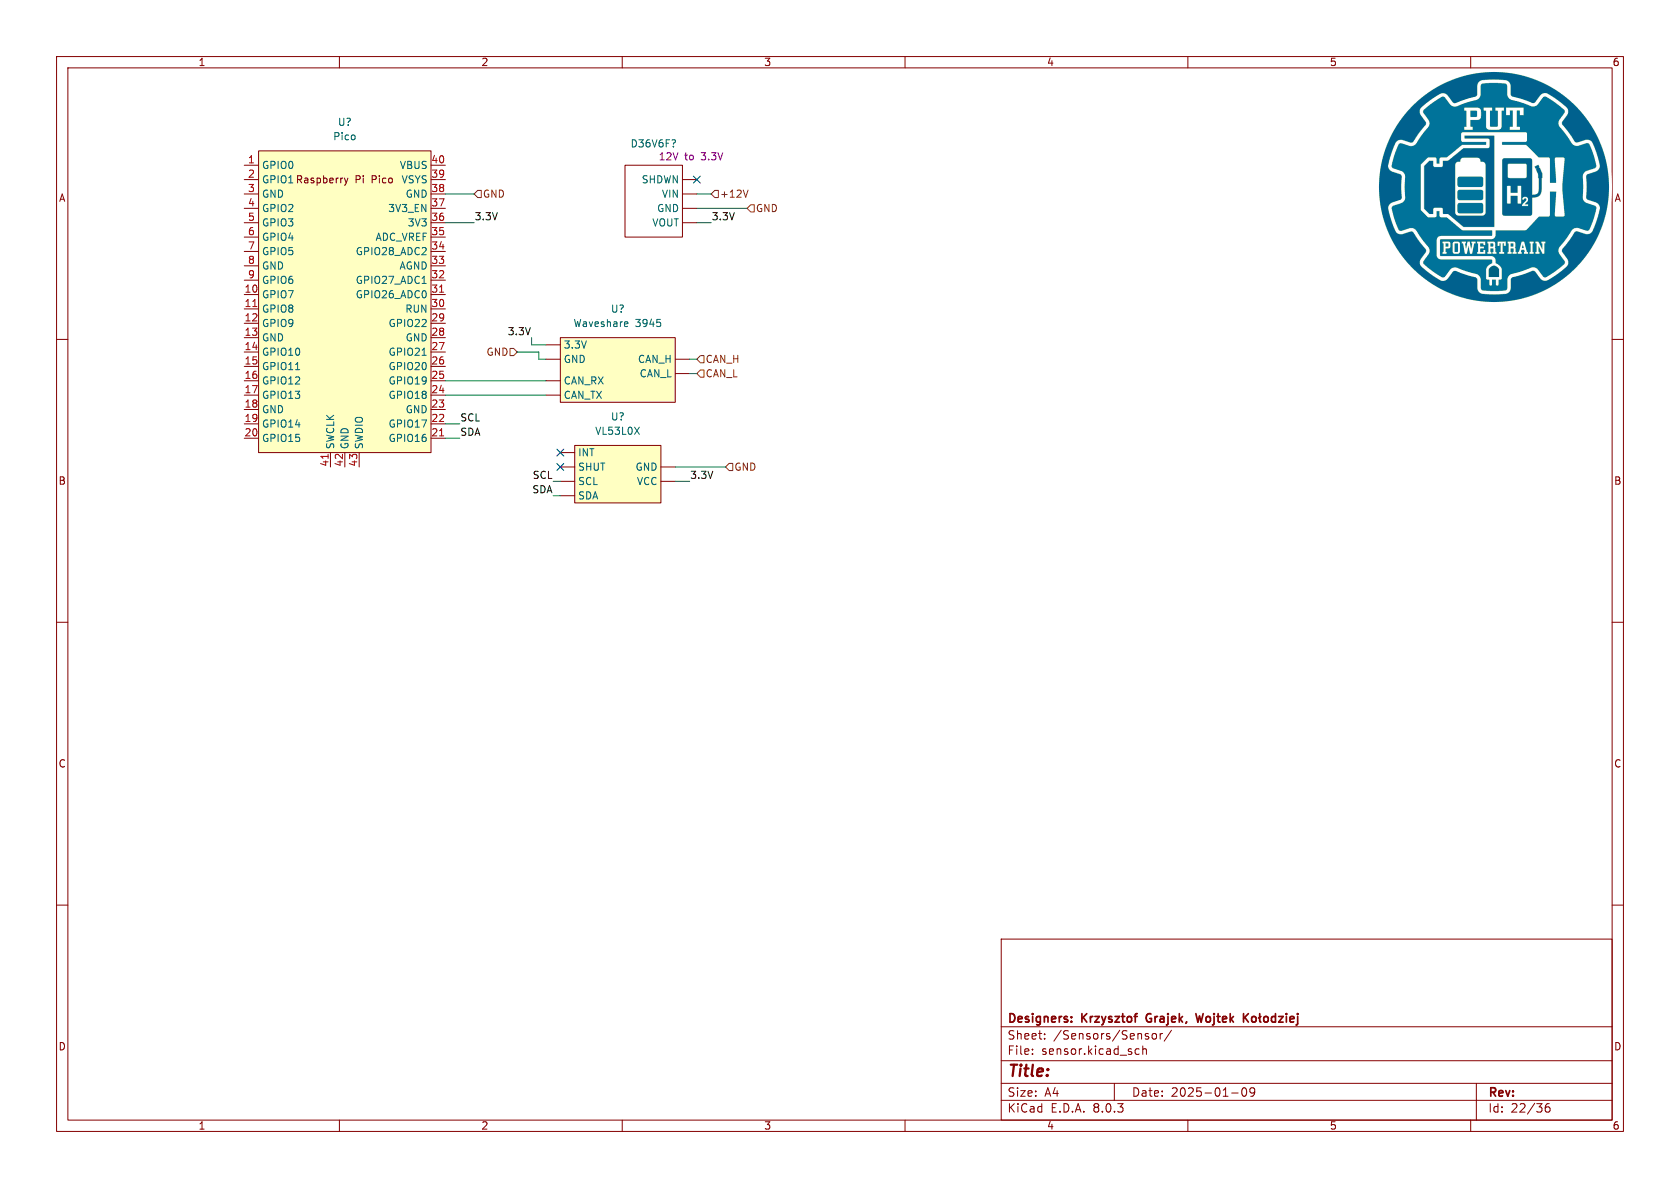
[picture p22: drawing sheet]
(kicad_sch
 (version 20231120)
 (generator "eeschema")
 (generator_version "8.0")
 (paper "A4")
 (title_block
  (date "2025-01-09")
  (company "Designers: Krzysztof Grajek, Wojtek Kołodziej"))
 (lib_symbols
  (symbol "New_Library_0:Pico" (exclude_from_sim no) (in_bom yes) (on_board yes)
   (property "Reference" "U" (at -13.97 27.94 0) (effects (font (size 1.27 1.27))))
   (property "Value" "Pico" (at 0 19.05 0) (effects (font (size 1.27 1.27))))
   (property "Footprint" "RPi_Pico:RPi_Pico_SMD_TH" (at 0 0 90) (effects (font (size 1.27 1.27)) (hide yes)))
   (property "Datasheet" "" (at 0 0 0) (effects (font (size 1.27 1.27)) (hide yes)))
   (property "Description" "" (at 0 0 0) (effects (font (size 1.27 1.27)) (hide yes)))
   (symbol "Pico_0_0"
    (text "Raspberry Pi Pico" (at 0 21.59 0) (effects (font (size 1.27 1.27)))))
   (symbol "Pico_0_1"
    (rectangle (start -15.24 26.67) (end 15.24 -26.67) (stroke (width 0) (type default)) (fill (type background))))
   (symbol "Pico_1_1"
    (pin bidirectional line (at -17.78 24.13 0) (length 2.54) (name "GPIO0" (effects (font (size 1.27 1.27)))) (number "1" (effects (font (size 1.27 1.27)))))
    (pin bidirectional line (at -17.78 1.27 0) (length 2.54) (name "GPIO7" (effects (font (size 1.27 1.27)))) (number "10" (effects (font (size 1.27 1.27)))))
    (pin bidirectional line (at -17.78 -1.27 0) (length 2.54) (name "GPIO8" (effects (font (size 1.27 1.27)))) (number "11" (effects (font (size 1.27 1.27)))))
    (pin bidirectional line (at -17.78 -3.81 0) (length 2.54) (name "GPIO9" (effects (font (size 1.27 1.27)))) (number "12" (effects (font (size 1.27 1.27)))))
    (pin power_in line (at -17.78 -6.35 0) (length 2.54) (name "GND" (effects (font (size 1.27 1.27)))) (number "13" (effects (font (size 1.27 1.27)))))
    (pin bidirectional line (at -17.78 -8.89 0) (length 2.54) (name "GPIO10" (effects (font (size 1.27 1.27)))) (number "14" (effects (font (size 1.27 1.27)))))
    (pin bidirectional line (at -17.78 -11.43 0) (length 2.54) (name "GPIO11" (effects (font (size 1.27 1.27)))) (number "15" (effects (font (size 1.27 1.27)))))
    (pin bidirectional line (at -17.78 -13.97 0) (length 2.54) (name "GPIO12" (effects (font (size 1.27 1.27)))) (number "16" (effects (font (size 1.27 1.27)))))
    (pin bidirectional line (at -17.78 -16.51 0) (length 2.54) (name "GPIO13" (effects (font (size 1.27 1.27)))) (number "17" (effects (font (size 1.27 1.27)))))
    (pin power_in line (at -17.78 -19.05 0) (length 2.54) (name "GND" (effects (font (size 1.27 1.27)))) (number "18" (effects (font (size 1.27 1.27)))))
    (pin bidirectional line (at -17.78 -21.59 0) (length 2.54) (name "GPIO14" (effects (font (size 1.27 1.27)))) (number "19" (effects (font (size 1.27 1.27)))))
    (pin bidirectional line (at -17.78 21.59 0) (length 2.54) (name "GPIO1" (effects (font (size 1.27 1.27)))) (number "2" (effects (font (size 1.27 1.27)))))
    (pin bidirectional line (at -17.78 -24.13 0) (length 2.54) (name "GPIO15" (effects (font (size 1.27 1.27)))) (number "20" (effects (font (size 1.27 1.27)))))
    (pin bidirectional line (at 17.78 -24.13 180) (length 2.54) (name "GPIO16" (effects (font (size 1.27 1.27)))) (number "21" (effects (font (size 1.27 1.27)))))
    (pin bidirectional line (at 17.78 -21.59 180) (length 2.54) (name "GPIO17" (effects (font (size 1.27 1.27)))) (number "22" (effects (font (size 1.27 1.27)))))
    (pin power_in line (at 17.78 -19.05 180) (length 2.54) (name "GND" (effects (font (size 1.27 1.27)))) (number "23" (effects (font (size 1.27 1.27)))))
    (pin bidirectional line (at 17.78 -16.51 180) (length 2.54) (name "GPIO18" (effects (font (size 1.27 1.27)))) (number "24" (effects (font (size 1.27 1.27)))))
    (pin bidirectional line (at 17.78 -13.97 180) (length 2.54) (name "GPIO19" (effects (font (size 1.27 1.27)))) (number "25" (effects (font (size 1.27 1.27)))))
    (pin bidirectional line (at 17.78 -11.43 180) (length 2.54) (name "GPIO20" (effects (font (size 1.27 1.27)))) (number "26" (effects (font (size 1.27 1.27)))))
    (pin bidirectional line (at 17.78 -8.89 180) (length 2.54) (name "GPIO21" (effects (font (size 1.27 1.27)))) (number "27" (effects (font (size 1.27 1.27)))))
    (pin power_in line (at 17.78 -6.35 180) (length 2.54) (name "GND" (effects (font (size 1.27 1.27)))) (number "28" (effects (font (size 1.27 1.27)))))
    (pin bidirectional line (at 17.78 -3.81 180) (length 2.54) (name "GPIO22" (effects (font (size 1.27 1.27)))) (number "29" (effects (font (size 1.27 1.27)))))
    (pin power_in line (at -17.78 19.05 0) (length 2.54) (name "GND" (effects (font (size 1.27 1.27)))) (number "3" (effects (font (size 1.27 1.27)))))
    (pin input line (at 17.78 -1.27 180) (length 2.54) (name "RUN" (effects (font (size 1.27 1.27)))) (number "30" (effects (font (size 1.27 1.27)))))
    (pin bidirectional line (at 17.78 1.27 180) (length 2.54) (name "GPIO26_ADC0" (effects (font (size 1.27 1.27)))) (number "31" (effects (font (size 1.27 1.27)))))
    (pin bidirectional line (at 17.78 3.81 180) (length 2.54) (name "GPIO27_ADC1" (effects (font (size 1.27 1.27)))) (number "32" (effects (font (size 1.27 1.27)))))
    (pin power_in line (at 17.78 6.35 180) (length 2.54) (name "AGND" (effects (font (size 1.27 1.27)))) (number "33" (effects (font (size 1.27 1.27)))))
    (pin bidirectional line (at 17.78 8.89 180) (length 2.54) (name "GPIO28_ADC2" (effects (font (size 1.27 1.27)))) (number "34" (effects (font (size 1.27 1.27)))))
    (pin power_in line (at 17.78 11.43 180) (length 2.54) (name "ADC_VREF" (effects (font (size 1.27 1.27)))) (number "35" (effects (font (size 1.27 1.27)))))
    (pin power_in line (at 17.78 13.97 180) (length 2.54) (name "3V3" (effects (font (size 1.27 1.27)))) (number "36" (effects (font (size 1.27 1.27)))))
    (pin input line (at 17.78 16.51 180) (length 2.54) (name "3V3_EN" (effects (font (size 1.27 1.27)))) (number "37" (effects (font (size 1.27 1.27)))))
    (pin bidirectional line (at 17.78 19.05 180) (length 2.54) (name "GND" (effects (font (size 1.27 1.27)))) (number "38" (effects (font (size 1.27 1.27)))))
    (pin power_in line (at 17.78 21.59 180) (length 2.54) (name "VSYS" (effects (font (size 1.27 1.27)))) (number "39" (effects (font (size 1.27 1.27)))))
    (pin bidirectional line (at -17.78 16.51 0) (length 2.54) (name "GPIO2" (effects (font (size 1.27 1.27)))) (number "4" (effects (font (size 1.27 1.27)))))
    (pin power_in line (at 17.78 24.13 180) (length 2.54) (name "VBUS" (effects (font (size 1.27 1.27)))) (number "40" (effects (font (size 1.27 1.27)))))
    (pin input line (at -2.54 -29.21 90) (length 2.54) (name "SWCLK" (effects (font (size 1.27 1.27)))) (number "41" (effects (font (size 1.27 1.27)))))
    (pin power_in line (at 0 -29.21 90) (length 2.54) (name "GND" (effects (font (size 1.27 1.27)))) (number "42" (effects (font (size 1.27 1.27)))))
    (pin bidirectional line (at 2.54 -29.21 90) (length 2.54) (name "SWDIO" (effects (font (size 1.27 1.27)))) (number "43" (effects (font (size 1.27 1.27)))))
    (pin bidirectional line (at -17.78 13.97 0) (length 2.54) (name "GPIO3" (effects (font (size 1.27 1.27)))) (number "5" (effects (font (size 1.27 1.27)))))
    (pin bidirectional line (at -17.78 11.43 0) (length 2.54) (name "GPIO4" (effects (font (size 1.27 1.27)))) (number "6" (effects (font (size 1.27 1.27)))))
    (pin bidirectional line (at -17.78 8.89 0) (length 2.54) (name "GPIO5" (effects (font (size 1.27 1.27)))) (number "7" (effects (font (size 1.27 1.27)))))
    (pin power_in line (at -17.78 6.35 0) (length 2.54) (name "GND" (effects (font (size 1.27 1.27)))) (number "8" (effects (font (size 1.27 1.27)))))
    (pin bidirectional line (at -17.78 3.81 0) (length 2.54) (name "GPIO6" (effects (font (size 1.27 1.27)))) (number "9" (effects (font (size 1.27 1.27)))))))
  (symbol "New_Library_0:StepDown" (exclude_from_sim no) (in_bom yes) (on_board yes)
   (property "Reference" "D36V6F5" (at 0 7.62 0) (effects (font (size 1.27 1.27))))
   (property "Value" "" (at -1.27 1.27 0) (effects (font (size 1.27 1.27))))
   (property "Footprint" "" (at -1.27 1.27 0) (effects (font (size 1.27 1.27)) (hide yes)))
   (property "Datasheet" "" (at -1.27 1.27 0) (effects (font (size 1.27 1.27)) (hide yes)))
   (property "Description" "" (at -1.27 1.27 0) (effects (font (size 1.27 1.27)) (hide yes)))
   (symbol "StepDown_0_1"
    (rectangle (start -5.08 6.35) (end 5.08 -6.35) (stroke (width 0) (type default)) (fill (type none))))
   (symbol "StepDown_1_1"
    (pin input line (at 7.62 -1.27 180) (length 2.54) (name "GND" (effects (font (size 1.27 1.27)))) (number "" (effects (font (size 1.27 1.27)))))
    (pin input line (at 7.62 3.81 180) (length 2.54) (name "SHDWN" (effects (font (size 1.27 1.27)))) (number "" (effects (font (size 1.27 1.27)))))
    (pin input line (at 7.62 1.27 180) (length 2.54) (name "VIN" (effects (font (size 1.27 1.27)))) (number "" (effects (font (size 1.27 1.27)))))
    (pin input line (at 7.62 -3.81 180) (length 2.54) (name "VOUT" (effects (font (size 1.27 1.27)))) (number "" (effects (font (size 1.27 1.27)))))))
  (symbol "New_Library_0:VL53L0X" (exclude_from_sim no) (in_bom yes) (on_board yes)
   (property "Reference" "U" (at 0 6.096 0) (effects (font (size 1.27 1.27))))
   (property "Value" "VL53L0X" (at 6.35 6.35 0) (effects (font (size 1.27 1.27))))
   (property "Footprint" "" (at 0 8.636 0) (effects (font (size 1.27 1.27)) (hide yes)))
   (property "Datasheet" "" (at 0 8.636 0) (effects (font (size 1.27 1.27)) (hide yes)))
   (property "Description" "" (at 0 8.636 0) (effects (font (size 1.27 1.27)) (hide yes)))
   (symbol "VL53L0X_1_1"
    (rectangle (start -7.62 5.08) (end 7.62 -5.08) (stroke (width 0) (type default)) (fill (type background)))
    (pin power_in line (at -10.16 -1.27 0) (length 2.54) (name "GND" (effects (font (size 1.27 1.27)))) (number "" (effects (font (size 1.27 1.27)))))
    (pin bidirectional line (at 10.16 -3.81 180) (length 2.54) (name "INT" (effects (font (size 1.27 1.27)))) (number "" (effects (font (size 1.27 1.27)))))
    (pin bidirectional line (at 10.16 1.27 180) (length 2.54) (name "SCL" (effects (font (size 1.27 1.27)))) (number "" (effects (font (size 1.27 1.27)))))
    (pin bidirectional line (at 10.16 3.81 180) (length 2.54) (name "SDA" (effects (font (size 1.27 1.27)))) (number "" (effects (font (size 1.27 1.27)))))
    (pin bidirectional line (at 10.16 -1.27 180) (length 2.54) (name "SHUT" (effects (font (size 1.27 1.27)))) (number "" (effects (font (size 1.27 1.27)))))
    (pin power_out line (at -10.16 1.27 0) (length 2.54) (name "VCC" (effects (font (size 1.27 1.27)))) (number "" (effects (font (size 1.27 1.27)))))))
  (symbol "New_Library_0:Waveshare_3945" (exclude_from_sim no) (in_bom yes) (on_board yes)
   (property "Reference" "U" (at 0 6.858 0) (effects (font (size 1.27 1.27))))
   (property "Value" "Waveshare 3945" (at 8.636 6.858 0) (effects (font (size 1.27 1.27))))
   (property "Footprint" "" (at 0 5.08 0) (effects (font (size 1.27 1.27)) (hide yes)))
   (property "Datasheet" "" (at 0 5.08 0) (effects (font (size 1.27 1.27)) (hide yes)))
   (property "Description" "" (at 0 5.08 0) (effects (font (size 1.27 1.27)) (hide yes)))
   (symbol "Waveshare_3945_1_1"
    (rectangle (start -10.16 5.08) (end 10.16 -6.35) (stroke (width 0) (type default)) (fill (type background)))
    (pin power_in line (at -12.7 3.81 0) (length 2.54) (name "3.3V" (effects (font (size 1.27 1.27)))) (number "" (effects (font (size 1.27 1.27)))))
    (pin bidirectional line (at 12.7 1.27 180) (length 2.54) (name "CAN_H" (effects (font (size 1.27 1.27)))) (number "" (effects (font (size 1.27 1.27)))))
    (pin bidirectional line (at 12.7 -1.27 180) (length 2.54) (name "CAN_L" (effects (font (size 1.27 1.27)))) (number "" (effects (font (size 1.27 1.27)))))
    (pin input line (at -12.7 -2.54 0) (length 2.54) (name "CAN_RX" (effects (font (size 1.27 1.27)))) (number "" (effects (font (size 1.27 1.27)))))
    (pin output line (at -12.7 -5.08 0) (length 2.54) (name "CAN_TX" (effects (font (size 1.27 1.27)))) (number "" (effects (font (size 1.27 1.27)))))
    (pin power_in line (at -12.7 1.27 0) (length 2.54) (name "GND" (effects (font (size 1.27 1.27)))) (number "" (effects (font (size 1.27 1.27))))))))
 (no_connect
  (at 99.06 82.55))
 (no_connect
  (at 123.19 31.75))
 (no_connect
  (at 99.06 80.01))
 (wire
  (pts (xy 95.25 62.23) (xy 91.44 62.23))
  (stroke (width 0) (type default)))
 (wire
  (pts (xy 78.74 77.47) (xy 81.28 77.47))
  (stroke (width 0) (type default)))
 (wire
  (pts (xy 123.19 36.83) (xy 132.08 36.83))
  (stroke (width 0) (type default)))
 (wire
  (pts (xy 97.79 85.09) (xy 99.06 85.09))
  (stroke (width 0) (type default)))
 (wire
  (pts (xy 121.92 63.5) (xy 123.19 63.5))
  (stroke (width 0) (type default)))
 (wire
  (pts (xy 78.74 39.37) (xy 83.82 39.37))
  (stroke (width 0) (type default)))
 (wire
  (pts (xy 78.74 34.29) (xy 83.82 34.29))
  (stroke (width 0) (type default)))
 (wire
  (pts (xy 78.74 69.85) (xy 96.52 69.85))
  (stroke (width 0) (type default)))
 (wire
  (pts (xy 123.19 34.29) (xy 125.73 34.29))
  (stroke (width 0) (type default)))
 (wire
  (pts (xy 119.38 85.09) (xy 121.92 85.09))
  (stroke (width 0) (type default)))
 (wire
  (pts (xy 78.74 74.93) (xy 81.28 74.93))
  (stroke (width 0) (type default)))
 (wire
  (pts (xy 93.98 60.96) (xy 93.98 59.69))
  (stroke (width 0) (type default)))
 (wire
  (pts (xy 123.19 39.37) (xy 125.73 39.37))
  (stroke (width 0) (type default)))
 (wire
  (pts (xy 96.52 67.31) (xy 78.74 67.31))
  (stroke (width 0) (type default)))
 (wire
  (pts (xy 95.25 63.5) (xy 96.52 63.5))
  (stroke (width 0) (type default)))
 (wire
  (pts (xy 97.79 87.63) (xy 99.06 87.63))
  (stroke (width 0) (type default)))
 (wire
  (pts (xy 93.98 60.96) (xy 96.52 60.96))
  (stroke (width 0) (type default)))
 (wire
  (pts (xy 121.92 66.04) (xy 123.19 66.04))
  (stroke (width 0) (type default)))
 (wire
  (pts (xy 119.38 82.55) (xy 128.27 82.55))
  (stroke (width 0) (type default)))
 (wire
  (pts (xy 95.25 63.5) (xy 95.25 62.23))
  (stroke (width 0) (type default)))
 (image
  (at 264.16 33.02)
  (scale 0.219168)
  (data))
 (label "3.3V"
  (at 125.73 39.37 0)
  (fields_autoplaced yes)
  (effects (font (size 1.27 1.27)) (justify left bottom)))
 (label "SDA"
  (at 97.79 87.63 180)
  (fields_autoplaced yes)
  (effects (font (size 1.27 1.27)) (justify right bottom)))
 (label "SCL"
  (at 97.79 85.09 180)
  (fields_autoplaced yes)
  (effects (font (size 1.27 1.27)) (justify right bottom)))
 (label "3.3V"
  (at 121.92 85.09 0)
  (fields_autoplaced yes)
  (effects (font (size 1.27 1.27)) (justify left bottom)))
 (label "SCL"
  (at 81.28 74.93 0)
  (fields_autoplaced yes)
  (effects (font (size 1.27 1.27)) (justify left bottom)))
 (label "3.3V"
  (at 93.98 59.69 180)
  (fields_autoplaced yes)
  (effects (font (size 1.27 1.27)) (justify right bottom)))
 (label "SDA"
  (at 81.28 77.47 0)
  (fields_autoplaced yes)
  (effects (font (size 1.27 1.27)) (justify left bottom)))
 (label "3.3V"
  (at 83.82 39.37 0)
  (fields_autoplaced yes)
  (effects (font (size 1.27 1.27)) (justify left bottom)))
 (hierarchical_label "GND"
  (shape input)
  (at 91.44 62.23 180)
  (fields_autoplaced yes)
  (effects (font (size 1.27 1.27)) (justify right)))
 (hierarchical_label "GND"
  (shape input)
  (at 128.27 82.55 0)
  (fields_autoplaced yes)
  (effects (font (size 1.27 1.27)) (justify left)))
 (hierarchical_label "+12V"
  (shape input)
  (at 125.73 34.29 0)
  (fields_autoplaced yes)
  (effects (font (size 1.27 1.27)) (justify left)))
 (hierarchical_label "CAN_H"
  (shape input)
  (at 123.19 63.5 0)
  (fields_autoplaced yes)
  (effects (font (size 1.27 1.27)) (justify left)))
 (hierarchical_label "GND"
  (shape input)
  (at 132.08 36.83 0)
  (fields_autoplaced yes)
  (effects (font (size 1.27 1.27)) (justify left)))
 (hierarchical_label "GND"
  (shape input)
  (at 83.82 34.29 0)
  (fields_autoplaced yes)
  (effects (font (size 1.27 1.27)) (justify left)))
 (hierarchical_label "CAN_L"
  (shape input)
  (at 123.19 66.04 0)
  (fields_autoplaced yes)
  (effects (font (size 1.27 1.27)) (justify left)))
 (symbol
  (lib_id "New_Library_0:VL53L0X")
  (at 109.22 83.82 180)
  (unit 1)
  (exclude_from_sim no)
  (in_bom yes)
  (on_board yes)
  (dnp no)
  (fields_autoplaced yes)
  (property "Reference" "U17" (at 109.22 73.66 0) (effects (font (size 1.27 1.27))))
  (property "Value" "VL53L0X" (at 109.22 76.2 0) (effects (font (size 1.27 1.27))))
  (property "Footprint" "" (at 109.22 92.456 0) (effects (font (size 1.27 1.27)) (hide yes)))
  (property "Datasheet" "" (at 109.22 92.456 0) (effects (font (size 1.27 1.27)) (hide yes)))
  (property "Description" "" (at 109.22 92.456 0) (effects (font (size 1.27 1.27)) (hide yes)))
  (pin "")
  (pin "")
  (pin "")
  (pin "")
  (pin "")
  (pin "")
  (instances (project "main" (path "" (reference "U17") (unit 1)) (path "" (reference "U8") (unit 1)) (path "" (reference "U11") (unit 1)) (path "" (reference "U?") (unit 1)) (path "" (reference "U14") (unit 1)) (path "" (reference "U20") (unit 1)) (path "" (reference "U23") (unit 1)) (path "" (reference "U26") (unit 1)))))
 (symbol
  (lib_id "New_Library_0:StepDown")
  (at 115.57 35.56 0)
  (unit 1)
  (exclude_from_sim no)
  (in_bom yes)
  (on_board yes)
  (dnp no)
  (property "Reference" "D36V6F21" (at 115.57 25.4 0) (effects (font (size 1.27 1.27))))
  (property "Value" "~" (at 115.57 27.94 0) (effects (font (size 1.27 1.27))))
  (property "Footprint" "" (at 114.3 34.29 0) (effects (font (size 1.27 1.27)) (hide yes)))
  (property "Datasheet" "" (at 114.3 34.29 0) (effects (font (size 1.27 1.27)) (hide yes)))
  (property "Description" "12V to 3.3V" (at 122.174 27.686 0) (effects (font (size 1.27 1.27))))
  (pin "")
  (pin "")
  (pin "")
  (pin "")
  (instances (project "main" (path "" (reference "D36V6F21") (unit 1)) (path "" (reference "D36V6F18") (unit 1)) (path "" (reference "D36V6F19") (unit 1)) (path "" (reference "D36V6F?") (unit 1)) (path "" (reference "D36V6F20") (unit 1)) (path "" (reference "D36V6F22") (unit 1)) (path "" (reference "D36V6F23") (unit 1)) (path "" (reference "D36V6F24") (unit 1)))))
 (symbol
  (lib_id "New_Library_0:Waveshare_3945")
  (at 109.22 64.77 0)
  (unit 1)
  (exclude_from_sim no)
  (in_bom yes)
  (on_board yes)
  (dnp no)
  (fields_autoplaced yes)
  (property "Reference" "U16" (at 109.22 54.61 0) (effects (font (size 1.27 1.27))))
  (property "Value" "Waveshare 3945" (at 109.22 57.15 0) (effects (font (size 1.27 1.27))))
  (property "Footprint" "" (at 109.22 59.69 0) (effects (font (size 1.27 1.27)) (hide yes)))
  (property "Datasheet" "" (at 109.22 59.69 0) (effects (font (size 1.27 1.27)) (hide yes)))
  (property "Description" "" (at 109.22 59.69 0) (effects (font (size 1.27 1.27)) (hide yes)))
  (pin "")
  (pin "")
  (pin "")
  (pin "")
  (pin "")
  (pin "")
  (instances (project "main" (path "" (reference "U16") (unit 1)) (path "" (reference "U7") (unit 1)) (path "" (reference "U10") (unit 1)) (path "" (reference "U?") (unit 1)) (path "" (reference "U13") (unit 1)) (path "" (reference "U19") (unit 1)) (path "" (reference "U22") (unit 1)) (path "" (reference "U25") (unit 1)))))
 (symbol
  (lib_id "New_Library_0:Pico")
  (at 60.96 53.34 0)
  (unit 1)
  (exclude_from_sim no)
  (in_bom yes)
  (on_board yes)
  (dnp no)
  (fields_autoplaced yes)
  (property "Reference" "U15" (at 60.96 21.59 0) (effects (font (size 1.27 1.27))))
  (property "Value" "Pico" (at 60.96 24.13 0) (effects (font (size 1.27 1.27))))
  (property "Footprint" "RPi_Pico:RPi_Pico_SMD_TH" (at 60.96 53.34 90) (effects (font (size 1.27 1.27)) (hide yes)))
  (property "Datasheet" "" (at 60.96 53.34 0) (effects (font (size 1.27 1.27)) (hide yes)))
  (property "Description" "" (at 60.96 53.34 0) (effects (font (size 1.27 1.27)) (hide yes)))
  (pin "36")
  (pin "15")
  (pin "31")
  (pin "38")
  (pin "35")
  (pin "21")
  (pin "6")
  (pin "34")
  (pin "5")
  (pin "8")
  (pin "7")
  (pin "40")
  (pin "26")
  (pin "32")
  (pin "41")
  (pin "3")
  (pin "42")
  (pin "11")
  (pin "14")
  (pin "39")
  (pin "4")
  (pin "37")
  (pin "27")
  (pin "24")
  (pin "25")
  (pin "19")
  (pin "28")
  (pin "17")
  (pin "9")
  (pin "23")
  (pin "30")
  (pin "2")
  (pin "29")
  (pin "18")
  (pin "16")
  (pin "22")
  (pin "20")
  (pin "13")
  (pin "10")
  (pin "12")
  (pin "1")
  (pin "43")
  (pin "33")
  (instances (project "main" (path "" (reference "U15") (unit 1)) (path "" (reference "U6") (unit 1)) (path "" (reference "U9") (unit 1)) (path "" (reference "U?") (unit 1)) (path "" (reference "U12") (unit 1)) (path "" (reference "U18") (unit 1)) (path "" (reference "U21") (unit 1)) (path "" (reference "U24") (unit 1))))))
